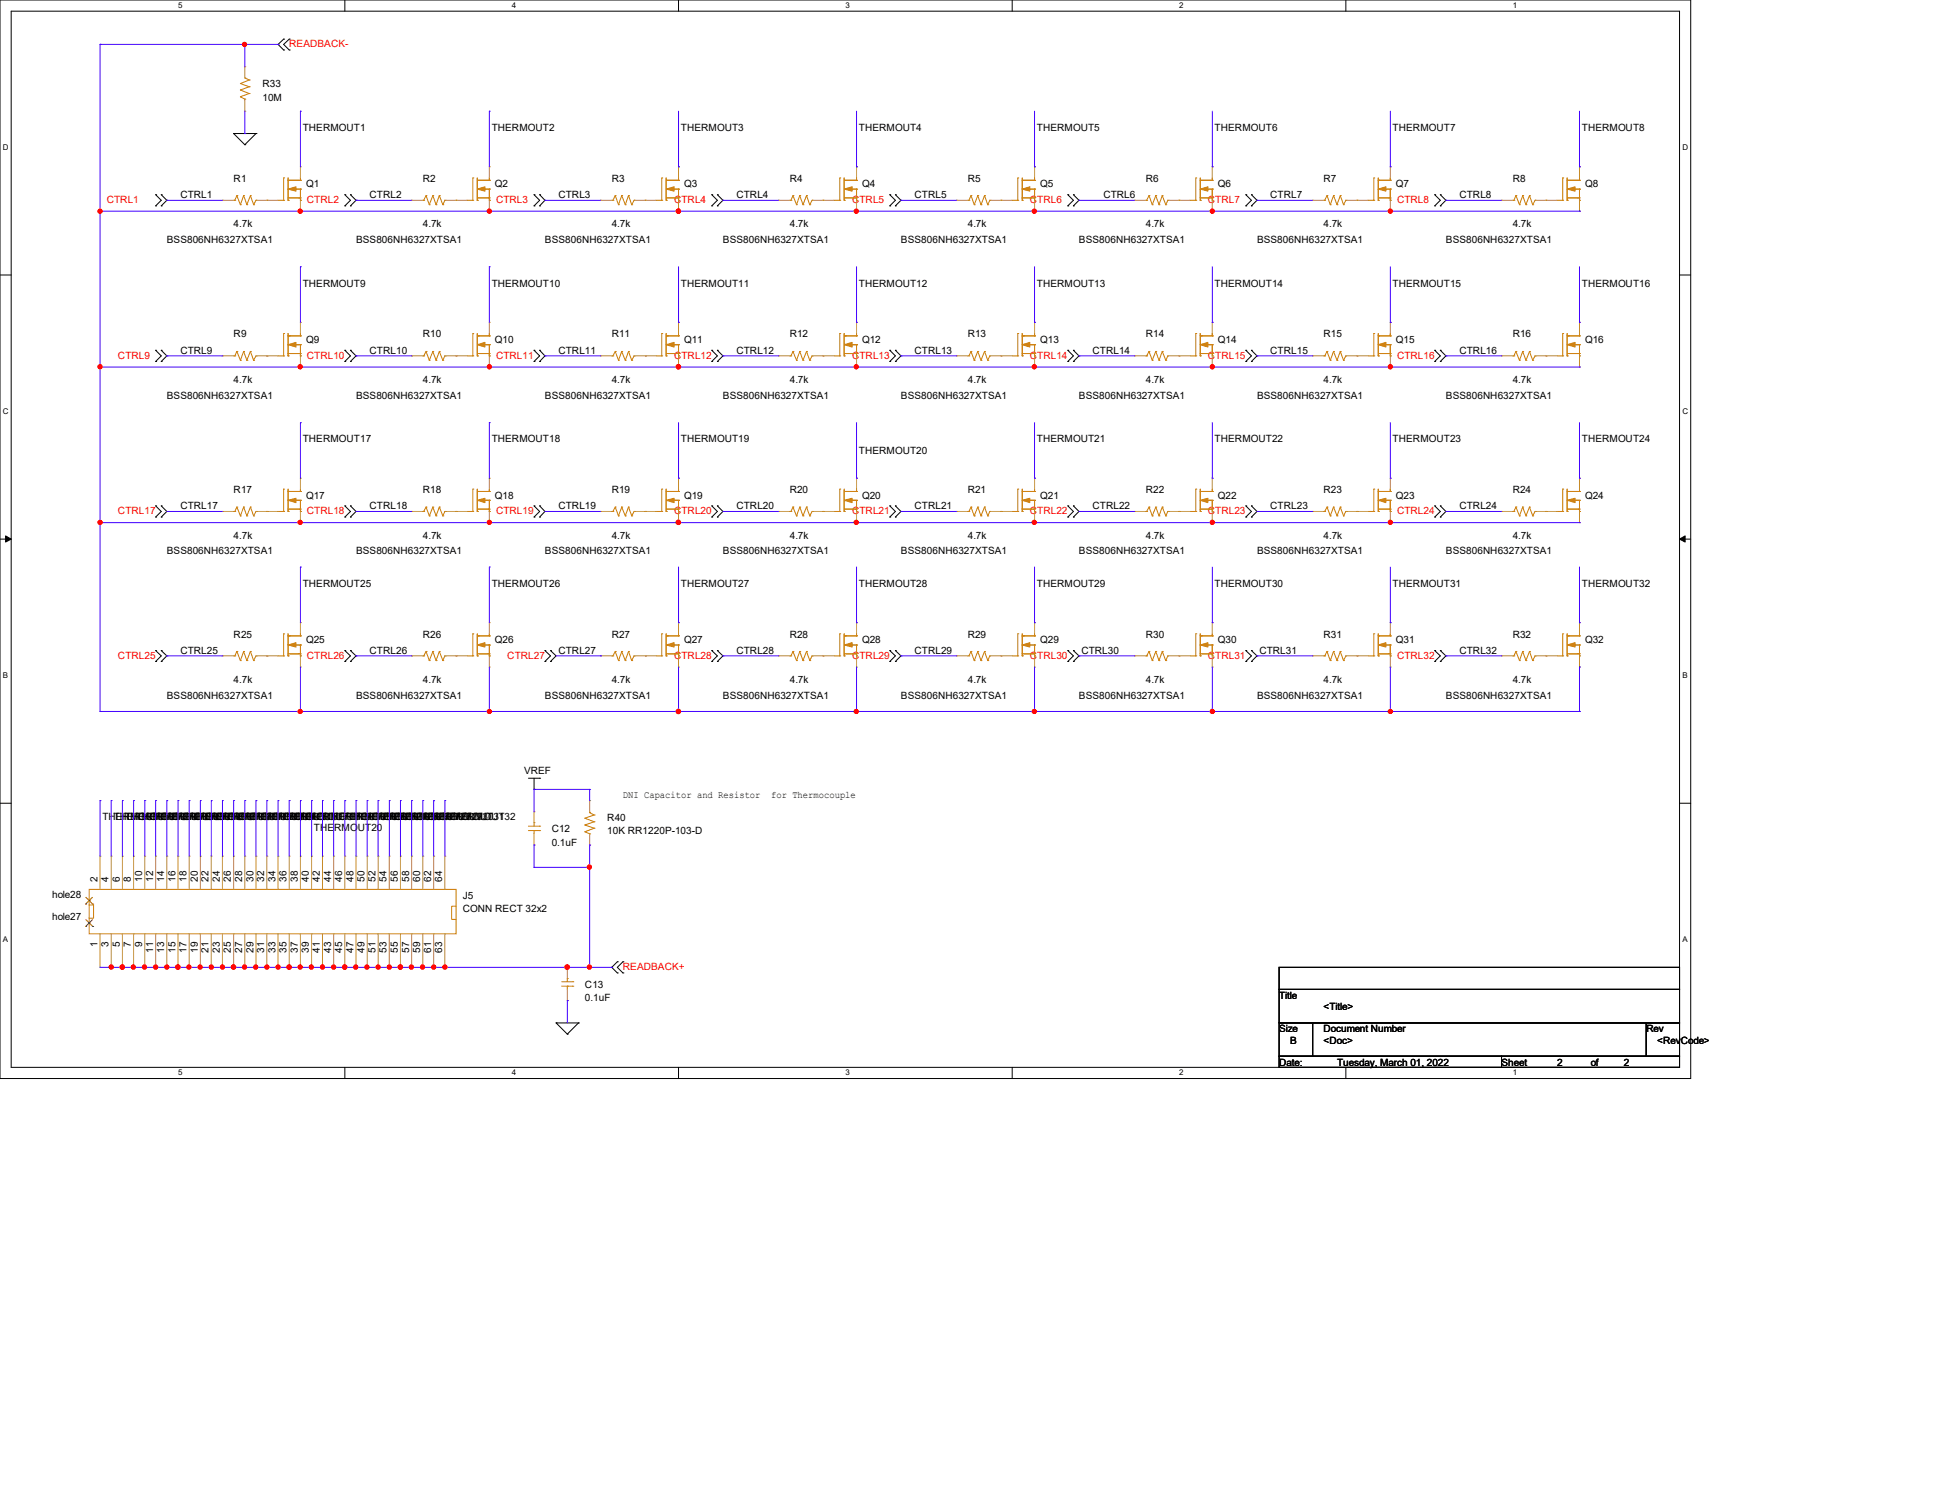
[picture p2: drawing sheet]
<svg xmlns="http://www.w3.org/2000/svg" width="279mm" height="216mm" viewBox="0 0 279 216" stroke-linecap="round" stroke-linejoin="round" font-family="sans-serif">
<defs><g id="words">
<g font-size="1.4" fill="#f00">
<text x="41.6" y="6.8">READBACK-</text>
<text x="15.4" y="29.2">CTRL1</text>
<text x="44.2" y="29.2">CTRL2</text>
<text x="71.4" y="29.2">CTRL3</text>
<text x="97" y="29.2">CTRL4</text>
<text x="122.6" y="29.2">CTRL5</text>
<text x="148.2" y="29.2">CTRL6</text>
<text x="173.8" y="29.2">CTRL7</text>
<text x="201" y="29.2">CTRL8</text>
<text x="17" y="51.6">CTRL9</text>
<text x="44.2" y="51.6">CTRL10</text>
<text x="71.4" y="51.6">CTRL11</text>
<text x="97" y="51.6">CTRL12</text>
<text x="122.6" y="51.6">CTRL13</text>
<text x="148.2" y="51.6">CTRL14</text>
<text x="173.8" y="51.6">CTRL15</text>
<text x="201" y="51.6">CTRL16</text>
<text x="17" y="74">CTRL17</text>
<text x="44.2" y="74">CTRL18</text>
<text x="71.4" y="74">CTRL19</text>
<text x="97" y="74">CTRL20</text>
<text x="122.6" y="74">CTRL21</text>
<text x="148.2" y="74">CTRL22</text>
<text x="173.8" y="74">CTRL23</text>
<text x="201" y="74">CTRL24</text>
<text x="17" y="94.8">CTRL25</text>
<text x="44.2" y="94.8">CTRL26</text>
<text x="73" y="94.8">CTRL27</text>
<text x="97" y="94.8">CTRL28</text>
<text x="122.6" y="94.8">CTRL29</text>
<text x="148.2" y="94.8">CTRL30</text>
<text x="173.8" y="94.8">CTRL31</text>
<text x="201" y="94.8">CTRL32</text>
<text x="89.6" y="139.6">READBACK+</text>
</g>
<g font-size="1.4">
<text x="37.8" y="12.6">R33</text>
<text x="37.8" y="14.5">10M</text>
<text x="43.6" y="18.9">THERMOUT1</text>
<text x="70.7" y="18.9">THERMOUT2</text>
<text x="98" y="18.9">THERMOUT3</text>
<text x="123.6" y="18.9">THERMOUT4</text>
<text x="149.2" y="18.9">THERMOUT5</text>
<text x="174.8" y="18.9">THERMOUT6</text>
<text x="200.4" y="18.9">THERMOUT7</text>
<text x="227.6" y="18.9">THERMOUT8</text>
<text x="26" y="28.5">CTRL1</text>
<text x="33.6" y="26.2">R1</text>
<text x="44" y="27">Q1</text>
<text x="53.2" y="28.5">CTRL2</text>
<text x="60.8" y="26.2">R2</text>
<text x="71.2" y="27">Q2</text>
<text x="80.3" y="28.5">CTRL3</text>
<text x="88" y="26.2">R3</text>
<text x="98.4" y="27">Q3</text>
<text x="106" y="28.5">CTRL4</text>
<text x="113.6" y="26.2">R4</text>
<text x="124" y="27">Q4</text>
<text x="131.6" y="28.5">CTRL5</text>
<text x="139.2" y="26.2">R5</text>
<text x="149.6" y="27">Q5</text>
<text x="158.8" y="28.5">CTRL6</text>
<text x="164.8" y="26.2">R6</text>
<text x="175.2" y="27">Q6</text>
<text x="182.8" y="28.5">CTRL7</text>
<text x="190.4" y="26.2">R7</text>
<text x="200.8" y="27">Q7</text>
<text x="210" y="28.5">CTRL8</text>
<text x="217.6" y="26.2">R8</text>
<text x="228.1" y="27">Q8</text>
<text x="24" y="35">BSS806NH6327XTSA1</text>
<text x="33.6" y="32.7">4.7k</text>
<text x="51.2" y="35">BSS806NH6327XTSA1</text>
<text x="60.8" y="32.7">4.7k</text>
<text x="78.4" y="35">BSS806NH6327XTSA1</text>
<text x="88" y="32.7">4.7k</text>
<text x="104" y="35">BSS806NH6327XTSA1</text>
<text x="113.6" y="32.7">4.7k</text>
<text x="129.6" y="35">BSS806NH6327XTSA1</text>
<text x="139.2" y="32.7">4.7k</text>
<text x="155.2" y="35">BSS806NH6327XTSA1</text>
<text x="164.8" y="32.7">4.7k</text>
<text x="180.8" y="35">BSS806NH6327XTSA1</text>
<text x="190.4" y="32.7">4.7k</text>
<text x="208" y="35">BSS806NH6327XTSA1</text>
<text x="217.6" y="32.7">4.7k</text>
<text x="43.6" y="41.3">THERMOUT9</text>
<text x="70.7" y="41.3">THERMOUT10</text>
<text x="98" y="41.3">THERMOUT11</text>
<text x="123.6" y="41.3">THERMOUT12</text>
<text x="149.2" y="41.3">THERMOUT13</text>
<text x="174.8" y="41.3">THERMOUT14</text>
<text x="200.4" y="41.3">THERMOUT15</text>
<text x="227.6" y="41.3">THERMOUT16</text>
<text x="26" y="50.9">CTRL9</text>
<text x="33.6" y="48.6">R9</text>
<text x="44" y="49.4">Q9</text>
<text x="53.2" y="50.9">CTRL10</text>
<text x="60.8" y="48.6">R10</text>
<text x="71.2" y="49.4">Q10</text>
<text x="80.3" y="50.9">CTRL11</text>
<text x="88" y="48.6">R11</text>
<text x="98.4" y="49.4">Q11</text>
<text x="106" y="50.9">CTRL12</text>
<text x="113.6" y="48.6">R12</text>
<text x="124" y="49.4">Q12</text>
<text x="131.6" y="50.9">CTRL13</text>
<text x="139.2" y="48.6">R13</text>
<text x="149.6" y="49.4">Q13</text>
<text x="157.2" y="50.9">CTRL14</text>
<text x="164.8" y="48.6">R14</text>
<text x="175.2" y="49.4">Q14</text>
<text x="182.8" y="50.9">CTRL15</text>
<text x="190.4" y="48.6">R15</text>
<text x="200.8" y="49.4">Q15</text>
<text x="210" y="50.9">CTRL16</text>
<text x="217.6" y="48.6">R16</text>
<text x="228.1" y="49.4">Q16</text>
<text x="24" y="57.4">BSS806NH6327XTSA1</text>
<text x="33.6" y="55.1">4.7k</text>
<text x="51.2" y="57.4">BSS806NH6327XTSA1</text>
<text x="60.8" y="55.1">4.7k</text>
<text x="78.4" y="57.4">BSS806NH6327XTSA1</text>
<text x="88" y="55.1">4.7k</text>
<text x="104" y="57.4">BSS806NH6327XTSA1</text>
<text x="113.6" y="55.1">4.7k</text>
<text x="129.6" y="57.4">BSS806NH6327XTSA1</text>
<text x="139.2" y="55.1">4.7k</text>
<text x="155.2" y="57.4">BSS806NH6327XTSA1</text>
<text x="164.8" y="55.1">4.7k</text>
<text x="180.8" y="57.4">BSS806NH6327XTSA1</text>
<text x="190.4" y="55.1">4.7k</text>
<text x="208" y="57.4">BSS806NH6327XTSA1</text>
<text x="217.6" y="55.1">4.7k</text>
<text x="43.6" y="63.7">THERMOUT17</text>
<text x="70.7" y="63.7">THERMOUT18</text>
<text x="98" y="63.7">THERMOUT19</text>
<text x="123.6" y="65.3">THERMOUT20</text>
<text x="149.2" y="63.7">THERMOUT21</text>
<text x="174.8" y="63.7">THERMOUT22</text>
<text x="200.4" y="63.7">THERMOUT23</text>
<text x="227.6" y="63.7">THERMOUT24</text>
<text x="33.6" y="71">R17</text>
<text x="44" y="71.8">Q17</text>
<text x="60.8" y="71">R18</text>
<text x="71.2" y="71.8">Q18</text>
<text x="88" y="71">R19</text>
<text x="98.4" y="71.8">Q19</text>
<text x="113.6" y="71">R20</text>
<text x="124" y="71.8">Q20</text>
<text x="139.2" y="71">R21</text>
<text x="149.6" y="71.8">Q21</text>
<text x="164.8" y="71">R22</text>
<text x="175.2" y="71.8">Q22</text>
<text x="190.4" y="71">R23</text>
<text x="200.8" y="71.8">Q23</text>
<text x="217.6" y="71">R24</text>
<text x="228.1" y="71.8">Q24</text>
<text x="26" y="73.3">CTRL17</text>
<text x="33.6" y="77.5">4.7k</text>
<text x="53.2" y="73.3">CTRL18</text>
<text x="60.8" y="77.5">4.7k</text>
<text x="80.3" y="73.3">CTRL19</text>
<text x="88" y="77.5">4.7k</text>
<text x="106" y="73.3">CTRL20</text>
<text x="113.6" y="77.5">4.7k</text>
<text x="131.6" y="73.3">CTRL21</text>
<text x="139.2" y="77.5">4.7k</text>
<text x="157.2" y="73.3">CTRL22</text>
<text x="164.8" y="77.5">4.7k</text>
<text x="182.8" y="73.3">CTRL23</text>
<text x="190.4" y="77.5">4.7k</text>
<text x="210" y="73.3">CTRL24</text>
<text x="217.6" y="77.5">4.7k</text>
<text x="24" y="79.8">BSS806NH6327XTSA1</text>
<text x="51.2" y="79.8">BSS806NH6327XTSA1</text>
<text x="78.4" y="79.8">BSS806NH6327XTSA1</text>
<text x="104" y="79.8">BSS806NH6327XTSA1</text>
<text x="129.6" y="79.8">BSS806NH6327XTSA1</text>
<text x="155.2" y="79.8">BSS806NH6327XTSA1</text>
<text x="180.8" y="79.8">BSS806NH6327XTSA1</text>
<text x="208" y="79.8">BSS806NH6327XTSA1</text>
<text x="43.6" y="84.5">THERMOUT25</text>
<text x="70.7" y="84.5">THERMOUT26</text>
<text x="98" y="84.5">THERMOUT27</text>
<text x="123.6" y="84.5">THERMOUT28</text>
<text x="149.2" y="84.5">THERMOUT29</text>
<text x="174.8" y="84.5">THERMOUT30</text>
<text x="200.4" y="84.5">THERMOUT31</text>
<text x="227.6" y="84.5">THERMOUT32</text>
<text x="26" y="94.1">CTRL25</text>
<text x="33.6" y="91.8">R25</text>
<text x="44" y="92.6">Q25</text>
<text x="53.2" y="94.1">CTRL26</text>
<text x="60.8" y="91.8">R26</text>
<text x="71.2" y="92.6">Q26</text>
<text x="80.3" y="94.1">CTRL27</text>
<text x="88" y="91.8">R27</text>
<text x="98.4" y="92.6">Q27</text>
<text x="106" y="94.1">CTRL28</text>
<text x="113.6" y="91.8">R28</text>
<text x="124" y="92.6">Q28</text>
<text x="131.6" y="94.1">CTRL29</text>
<text x="139.2" y="91.8">R29</text>
<text x="149.6" y="92.6">Q29</text>
<text x="155.6" y="94.1">CTRL30</text>
<text x="164.8" y="91.8">R30</text>
<text x="175.2" y="92.6">Q30</text>
<text x="181.2" y="94.1">CTRL31</text>
<text x="190.4" y="91.8">R31</text>
<text x="200.8" y="92.6">Q31</text>
<text x="210" y="94.1">CTRL32</text>
<text x="217.6" y="91.8">R32</text>
<text x="228.1" y="92.6">Q32</text>
<text x="24" y="100.6">BSS806NH6327XTSA1</text>
<text x="33.6" y="98.3">4.7k</text>
<text x="51.2" y="100.6">BSS806NH6327XTSA1</text>
<text x="60.8" y="98.3">4.7k</text>
<text x="78.4" y="100.6">BSS806NH6327XTSA1</text>
<text x="88" y="98.3">4.7k</text>
<text x="104" y="100.6">BSS806NH6327XTSA1</text>
<text x="113.6" y="98.3">4.7k</text>
<text x="129.6" y="100.6">BSS806NH6327XTSA1</text>
<text x="139.2" y="98.3">4.7k</text>
<text x="155.2" y="100.6">BSS806NH6327XTSA1</text>
<text x="164.8" y="98.3">4.7k</text>
<text x="180.8" y="100.6">BSS806NH6327XTSA1</text>
<text x="190.4" y="98.3">4.7k</text>
<text x="208" y="100.6">BSS806NH6327XTSA1</text>
<text x="217.6" y="98.3">4.7k</text>
<text x="75.4" y="111.5">VREF</text>
<text x="14.7" y="118.1">THERMOUT1</text>
<text x="16.3" y="118.1">THERMOUT2</text>
<text x="17.9" y="118.1">THERMOUT3</text>
<text x="19.6" y="118.1">THERMOUT4</text>
<text x="21.2" y="118.1">THERMOUT5</text>
<text x="22.7" y="118.1">THERMOUT6</text>
<text x="24.3" y="118.1">THERMOUT7</text>
<text x="26" y="118.1">THERMOUT8</text>
<text x="27.6" y="118.1">THERMOUT9</text>
<text x="29.2" y="118.1">THERMOUT10THERMOUT16THERMOUT22THERMOUT28</text>
<text x="30.7" y="118.1">THERMOUT11THERMOUT17THERMOUT23THERMOUT29</text>
<text x="32.3" y="118.1">THERMOUT12THERMOUT18THERMOUT24THERMOUT30</text>
<text x="34" y="118.1">THERMOUT13THERMOUT19THERMOUT25THERMOUT31</text>
<text x="35.6" y="118.1">THERMOUT14</text>
<text x="37.2" y="118.1">THERMOUT15THERMOUT21THERMOUT27</text>
<text x="45.2" y="119.7">THERMOUT20</text>
<text x="54.7" y="118.1">THERMOUT26THERMOUT32</text>
<text x="79.4" y="119.8">C12</text>
<text x="87.4" y="118.2">R40</text>
<text x="89.6" y="114.8">DNI Capacitor and Resistor</text>
<text x="111" y="114.8">for Thermocouple</text>
<text x="79.4" y="121.7">0.1uF</text>
<text x="87.4" y="120.1">10K RR1220P-103-D</text>
<text x="7.5" y="129.2">hole28</text>
<text x="14" y="126.9" transform="rotate(-90 14 126.9)">2</text>
<text x="15.6" y="126.9" transform="rotate(-90 15.6 126.9)">4</text>
<text x="17.2" y="126.9" transform="rotate(-90 17.2 126.9)">6</text>
<text x="18.8" y="126.9" transform="rotate(-90 18.8 126.9)">8</text>
<text x="20.4" y="126.9" transform="rotate(-90 20.4 126.9)">10</text>
<text x="22" y="126.9" transform="rotate(-90 22 126.9)">12</text>
<text x="23.6" y="126.9" transform="rotate(-90 23.6 126.9)">14</text>
<text x="25.2" y="126.9" transform="rotate(-90 25.2 126.9)">16</text>
<text x="26.8" y="126.9" transform="rotate(-90 26.8 126.9)">18</text>
<text x="28.4" y="126.9" transform="rotate(-90 28.4 126.9)">20</text>
<text x="30" y="126.9" transform="rotate(-90 30 126.9)">22</text>
<text x="31.6" y="126.9" transform="rotate(-90 31.6 126.9)">24</text>
<text x="33.2" y="126.9" transform="rotate(-90 33.2 126.9)">26</text>
<text x="34.8" y="126.9" transform="rotate(-90 34.8 126.9)">28</text>
<text x="36.5" y="126.9" transform="rotate(-90 36.5 126.9)">30</text>
<text x="38" y="126.9" transform="rotate(-90 38 126.9)">32</text>
<text x="39.6" y="126.9" transform="rotate(-90 39.6 126.9)">34</text>
<text x="41.2" y="126.9" transform="rotate(-90 41.2 126.9)">36</text>
<text x="42.8" y="126.9" transform="rotate(-90 42.8 126.9)">38</text>
<text x="44.5" y="126.9" transform="rotate(-90 44.5 126.9)">40</text>
<text x="46" y="126.9" transform="rotate(-90 46 126.9)">42</text>
<text x="47.6" y="126.9" transform="rotate(-90 47.6 126.9)">44</text>
<text x="49.2" y="126.9" transform="rotate(-90 49.2 126.9)">46</text>
<text x="50.8" y="126.9" transform="rotate(-90 50.8 126.9)">48</text>
<text x="52.5" y="126.9" transform="rotate(-90 52.5 126.9)">50</text>
<text x="54" y="126.9" transform="rotate(-90 54 126.9)">52</text>
<text x="55.6" y="126.9" transform="rotate(-90 55.6 126.9)">54</text>
<text x="57.2" y="126.9" transform="rotate(-90 57.2 126.9)">56</text>
<text x="58.8" y="126.9" transform="rotate(-90 58.8 126.9)">58</text>
<text x="60.5" y="126.9" transform="rotate(-90 60.5 126.9)">60</text>
<text x="62" y="126.9" transform="rotate(-90 62 126.9)">62</text>
<text x="63.6" y="126.9" transform="rotate(-90 63.6 126.9)">64</text>
<text x="66.6" y="129.4">J5</text>
<text x="66.6" y="131.3">CONN RECT 32x2</text>
<text x="7.5" y="132.5">hole27</text>
<text x="14" y="136.3" transform="rotate(-90 14 136.3)">1</text>
<text x="15.6" y="136.3" transform="rotate(-90 15.6 136.3)">3</text>
<text x="17.2" y="136.3" transform="rotate(-90 17.2 136.3)">5</text>
<text x="18.8" y="136.3" transform="rotate(-90 18.8 136.3)">7</text>
<text x="20.4" y="136.3" transform="rotate(-90 20.4 136.3)">9</text>
<text x="22" y="137.1" transform="rotate(-90 22 137.1)">11</text>
<text x="23.6" y="137.1" transform="rotate(-90 23.6 137.1)">13</text>
<text x="25.2" y="137.1" transform="rotate(-90 25.2 137.1)">15</text>
<text x="26.8" y="137.1" transform="rotate(-90 26.8 137.1)">17</text>
<text x="28.4" y="137.1" transform="rotate(-90 28.4 137.1)">19</text>
<text x="30" y="137.1" transform="rotate(-90 30 137.1)">21</text>
<text x="31.6" y="137.1" transform="rotate(-90 31.6 137.1)">23</text>
<text x="33.2" y="137.1" transform="rotate(-90 33.2 137.1)">25</text>
<text x="34.8" y="137.1" transform="rotate(-90 34.8 137.1)">27</text>
<text x="36.5" y="137.1" transform="rotate(-90 36.5 137.1)">29</text>
<text x="38" y="137.1" transform="rotate(-90 38 137.1)">31</text>
<text x="39.6" y="137.1" transform="rotate(-90 39.6 137.1)">33</text>
<text x="41.2" y="137.1" transform="rotate(-90 41.2 137.1)">35</text>
<text x="42.8" y="137.1" transform="rotate(-90 42.8 137.1)">37</text>
<text x="44.5" y="137.1" transform="rotate(-90 44.5 137.1)">39</text>
<text x="46" y="137.1" transform="rotate(-90 46 137.1)">41</text>
<text x="47.6" y="137.1" transform="rotate(-90 47.6 137.1)">43</text>
<text x="49.2" y="137.1" transform="rotate(-90 49.2 137.1)">45</text>
<text x="50.8" y="137.1" transform="rotate(-90 50.8 137.1)">47</text>
<text x="52.5" y="137.1" transform="rotate(-90 52.5 137.1)">49</text>
<text x="54" y="137.1" transform="rotate(-90 54 137.1)">51</text>
<text x="55.6" y="137.1" transform="rotate(-90 55.6 137.1)">53</text>
<text x="57.2" y="137.1" transform="rotate(-90 57.2 137.1)">55</text>
<text x="58.8" y="137.1" transform="rotate(-90 58.8 137.1)">57</text>
<text x="60.5" y="137.1" transform="rotate(-90 60.5 137.1)">59</text>
<text x="62" y="137.1" transform="rotate(-90 62 137.1)">61</text>
<text x="63.6" y="137.1" transform="rotate(-90 63.6 137.1)">63</text>
<text x="84.2" y="142.2">C13</text>
<text x="184" y="143.8">Title</text>
<text x="84.2" y="144.1">0.1uF</text>
<text x="184" y="148.6">Size</text>
<text x="190.4" y="148.6">Document Number</text>
<text x="190.4" y="145.4">&lt;Title&gt;</text>
<text x="236.9" y="148.6">Rev</text>
<text x="184" y="153.4">Date:</text>
<text x="185.6" y="150.2">B</text>
<text x="190.4" y="150.2">&lt;Doc&gt;</text>
<text x="192.4" y="153.4">Tuesday, March 01, 2022</text>
<text x="216" y="153.4">Sheet</text>
<text x="224" y="153.4">2</text>
<text x="228.9" y="153.4">of</text>
<text x="233.6" y="153.4">2</text>
<text x="238.4" y="150.2">&lt;RevCode&gt;</text>
</g>
<g font-size="1.1">
<text x="25.6" y="1.1">5</text>
<text x="73.6" y="1.1">4</text>
<text x="121.6" y="1.1">3</text>
<text x="169.6" y="1.1">2</text>
<text x="217.6" y="1.1">1</text>
<text x=".4" y="21.5">D</text>
<text x="242.1" y="21.5">D</text>
<text x=".4" y="59.5">C</text>
<text x="242.1" y="59.5">C</text>
<text x=".4" y="97.5">B</text>
<text x="242.1" y="97.5">B</text>
<text x=".4" y="135.6">A</text>
<text x="242.1" y="135.6">A</text>
<text x="25.6" y="154.8">5</text>
<text x="73.6" y="154.8">4</text>
<text x="121.6" y="154.8">3</text>
<text x="169.6" y="154.8">2</text>
<text x="217.6" y="154.8">1</text>
</g>
</g></defs>
<path d="M0 0h243.2v155.2h-243.2zM1.6 1.6h240v152h-240z" fill="none" stroke="#000" stroke-width=".14"/>
<g fill="#fff">
<path d="M25.6 .2h.6v1.2h-.6z"/>
<path d="M25.6 153.8h.6v1.2h-.6z"/>
</g>
<path d="M49.6 0v1.6M49.6 153.6v1.6" fill="none" stroke="#000" stroke-width=".14"/>
<g fill="#fff">
<path d="M73.6 .2h.6v1.2h-.6z"/>
<path d="M73.6 153.8h.6v1.2h-.6z"/>
</g>
<path d="M97.6 0v1.6M97.6 153.6v1.6" fill="none" stroke="#000" stroke-width=".14"/>
<g fill="#fff">
<path d="M121.6 .2h.6v1.2h-.6z"/>
<path d="M121.6 153.8h.6v1.2h-.6z"/>
</g>
<path d="M145.6 0v1.6M145.6 153.6v1.6" fill="none" stroke="#000" stroke-width=".14"/>
<g fill="#fff">
<path d="M169.6 .2h.6v1.2h-.6z"/>
<path d="M169.6 153.8h.6v1.2h-.6z"/>
</g>
<path d="M193.6 0v1.6M193.6 153.6v1.6" fill="none" stroke="#000" stroke-width=".14"/>
<g fill="#fff">
<path d="M217.6 .2h.6v1.2h-.6z"/>
<path d="M217.6 153.8h.6v1.2h-.6z"/>
<path d="M.4 20.6h.8v1.2h-.8z"/>
<path d="M242.1 20.6h.7v1.2h-.7z"/>
<path d="M.4 58.5h.8v1.2h-.8z"/>
<path d="M242.1 58.5h.7v1.2h-.7z"/>
</g>
<path d="M0 39.6h1.6M241.6 39.6h1.6" fill="none" stroke="#000" stroke-width=".14"/>
<g fill="#fff">
<path d="M.4 96.6h.7v1.1h-.7z"/>
<path d="M242.1 96.6h.7v1.1h-.7z"/>
</g>
<path d="M0 77.6h1.6M241.6 77.6h1.6" fill="none" stroke="#000" stroke-width=".14"/>
<path d="M.8 77.1l.8 .5-.8 .4zM241.6 77.6l.8-.5v.9z" fill="#000" stroke="#000" stroke-width=".14"/>
<g fill="#fff">
<path d="M.4 134.6h.7v1.2h-.7z"/>
<path d="M242.1 134.6h.7v1.2h-.7z"/>
</g>
<g fill="none" stroke="#000" stroke-width=".14">
<path d="M33.6 19.2h.1M33.6 19.2h3.2M33.6 19.2l1.6 1.6M36.8 19.2h.1M36.8 19.2l-1.6 1.6M40.8 5.6h.1M40.8 7.2h.1M40.8 5.6l-.8 .8 .8 .8M41.6 7.2h.1M41.6 5.6h.1M41.6 5.6l-.8 .8 .8 .8M22.4 28h.1"/>
<path d="M22.4 29.6h.1M22.4 28l.8 .8-.8 .8M23.2 29.6h.1M23.2 28h.1M23.2 28l.8 .8-.8 .8M35.2 20.8h.1M49.6 28h.1M49.6 29.6h.1M49.6 28l.8 .8-.8 .8M50.4 29.6h.1M50.4 28h.1M50.4 28l.8 .8-.8 .8"/>
<path d="M76.8 28h.1M76.8 29.6h.1M76.8 28l.8 .8-.8 .8M77.6 29.6h.1M77.6 28h.1M77.6 28l.8 .8-.8 .8M102.4 28h.1M102.4 29.6h.1M102.4 28l.8 .8-.8 .8M103.2 29.6h.1M103.2 28h.1M103.2 28l.8 .8-.8 .8"/>
<path d="M128 28h.1M128 29.6h.1M128 28l.8 .8-.8 .8M128.8 29.6h.1M128.8 28h.1M128.8 28l.8 .8-.8 .8M153.6 28h.1M153.6 29.6h.1M153.6 28l.8 .8-.8 .8M154.4 29.6h.1M154.4 28h.1M154.4 28l.8 .8-.8 .8"/>
<path d="M179.2 28h.1M179.2 29.6h.1M179.2 28l.8 .8-.8 .8M180 29.6h.1M180 28h.1M180 28l.8 .8-.8 .8M206.4 28h.1M206.4 29.6h.1M206.4 28l.8 .8-.8 .8M207.2 29.6h.1M207.2 28h.1M207.2 28l.8 .8-.8 .8"/>
<path d="M22.4 50.4h.1M22.4 52h.1M22.4 50.4l.8 .8-.8 .8M23.2 52h.1M23.2 50.4h.1M23.2 50.4l.8 .8-.8 .8M49.6 50.4h.1M49.6 52h.1M49.6 50.4l.8 .8-.8 .8M50.4 52h.1M50.4 50.4h.1M50.4 50.4l.8 .8-.8 .8"/>
<path d="M76.8 50.4h.1M76.8 52h.1M76.8 50.4l.8 .8-.8 .8M77.6 52h.1M77.6 50.4h.1M77.6 50.4l.8 .8-.8 .8M102.4 50.4h.1M102.4 52h.1M102.4 50.4l.8 .8-.8 .8M103.2 52h.1M103.2 50.4h.1M103.2 50.4l.8 .8-.8 .8"/>
<path d="M128 50.4h.1M128 52h.1M128 50.4l.8 .8-.8 .8M128.8 52h.1M128.8 50.4h.1M128.8 50.4l.8 .8-.8 .8M153.6 50.4h.1M153.6 52h.1M153.6 50.4l.8 .8-.8 .8M154.4 52h.1M154.4 50.4h.1M154.4 50.4l.8 .8-.8 .8"/>
<path d="M179.2 50.4h.1M179.2 52h.1M179.2 50.4l.8 .8-.8 .8M180 52h.1M180 50.4h.1M180 50.4l.8 .8-.8 .8M206.4 50.4h.1M206.4 52h.1M206.4 50.4l.8 .8-.8 .8M207.2 52h.1M207.2 50.4h.1M207.2 50.4l.8 .8-.8 .8"/>
<path d="M22.4 72.8h.1M22.4 74.4h.1M22.4 72.8l.8 .8-.8 .8M23.2 74.4h.1M23.2 72.8h.1M23.2 72.8l.8 .8-.8 .8M49.6 72.8h.1M49.6 74.4h.1M49.6 72.8l.8 .8-.8 .8M50.4 74.4h.1M50.4 72.8h.1M50.4 72.8l.8 .8-.8 .8"/>
<path d="M76.8 72.8h.1M76.8 74.4h.1M76.8 72.8l.8 .8-.8 .8M77.6 74.4h.1M77.6 72.8h.1M77.6 72.8l.8 .8-.8 .8M102.4 72.8h.1M102.4 74.4h.1M102.4 72.8l.8 .8-.8 .8M103.2 74.4h.1M103.2 72.8h.1M103.2 72.8l.8 .8-.8 .8"/>
<path d="M128 72.8h.1M128 74.4h.1M128 72.8l.8 .8-.8 .8M128.8 74.4h.1M128.8 72.8h.1M128.8 72.8l.8 .8-.8 .8M153.6 72.8h.1M153.6 74.4h.1M153.6 72.8l.8 .8-.8 .8M154.4 74.4h.1M154.4 72.8h.1M154.4 72.8l.8 .8-.8 .8"/>
<path d="M179.2 72.8h.1M179.2 74.4h.1M179.2 72.8l.8 .8-.8 .8M180 74.4h.1M180 72.8h.1M180 72.8l.8 .8-.8 .8M206.4 72.8h.1M206.4 74.4h.1M206.4 72.8l.8 .8-.8 .8M207.2 74.4h.1M207.2 72.8h.1M207.2 72.8l.8 .8-.8 .8"/>
<path d="M22.4 93.6h.1M22.4 95.2h.1M22.4 93.6l.8 .8-.8 .8M23.2 95.2h.1M23.2 93.6h.1M23.2 93.6l.8 .8-.8 .8M49.6 93.6h.1M49.6 95.2h.1M49.6 93.6l.8 .8-.8 .8M50.4 95.2h.1M50.4 93.6h.1M50.4 93.6l.8 .8-.8 .8"/>
<path d="M78.4 93.6h.1M78.4 95.2h.1M78.4 93.6l.8 .8-.8 .8M79.2 95.2h.1M79.2 93.6h.1M79.2 93.6l.8 .8-.8 .8M102.4 93.6h.1M102.4 95.2h.1M102.4 93.6l.8 .8-.8 .8M103.2 95.2h.1M103.2 93.6h.1M103.2 93.6l.8 .8-.8 .8"/>
<path d="M128 93.6h.1M128 95.2h.1M128 93.6l.8 .8-.8 .8M128.8 95.2h.1M128.8 93.6h.1M128.8 93.6l.8 .8-.8 .8M153.6 93.6h.1M153.6 95.2h.1M153.6 93.6l.8 .8-.8 .8M154.4 95.2h.1M154.4 93.6h.1M154.4 93.6l.8 .8-.8 .8"/>
<path d="M179.2 93.6h.1M179.2 95.2h.1M179.2 93.6l.8 .8-.8 .8M180 95.2h.1M180 93.6h.1M180 93.6l.8 .8-.8 .8M206.4 93.6h.1M206.4 95.2h.1M206.4 93.6l.8 .8-.8 .8M207.2 95.2h.1M207.2 93.6h.1M207.2 93.6l.8 .8-.8 .8"/>
<path d="M0 115.6h1.6M76 112h1.6M76.8 113.6h.1M76.8 112v1.6M77.6 112h.1M241.6 115.6h1.6M88.8 138.4h.1M88.8 138.4l-.8 .8 .8 .8M89.6 138.4h.1M89.6 138.4l-.8 .8 .8 .8M184 139.2h57.6v3.2h-57.6zM80 147.2h.1"/>
<path d="M80 147.2h3.2M80 147.2l1.6 1.6M81.6 148.8h.1M83.2 147.2h.1M83.2 147.2l-1.6 1.6M88.8 140h.1M89.6 140h.1M184 142.4h57.6v4.8h-57.6zM184 147.2h4.8v4.8h-4.8zM184 152h32v1.6h-32zM188.8 147.2h48.1v4.8h-48.1zM216 152h25.6v1.6h-25.6z"/>
<path d="M236.9 147.2h4.7v4.8h-4.7z"/>
</g>
<g fill="none" stroke="#cc8006" stroke-width=".14">
<path d="M34.6 13.9h.1M34.6 13h.1M34.6 12h.1M34.6 13.9l.6 .4M34.6 13l1.3 .5M34.6 12l1.3 .5M35.2 11.2h.1M35.2 14.3h.1M35.2 11.2l.7 .3M35.2 14.3v.1M35.9 13.5h.1M35.9 12.5h.1"/>
<path d="M35.9 11.5h.1M35.9 13.5l-1.3 .4M35.9 12.5l-1.3 .5M35.9 11.5l-1.3 .5M33.6 28.8h.2M33.8 28.8h.1M34.1 28.2h.1M34.1 28.2l-.3 .6M34.1 28.2l.5 1.3M34.6 29.5h.1M35.1 28.2h.1M35.1 28.2l-.5 1.3"/>
<path d="M35.1 28.2l.4 1.3M35.5 29.5h.1M36 28.2h.1M36 28.2l-.5 1.3M36 28.2l.5 1.3M36.5 29.5h.1M36.8 28.8h.1M36.8 28.8l-.3 .7M40 28.8h.8M40.8 28.8h.1M40.8 25.6h.1M40.8 25.6v3.2"/>
<path d="M41.4 28.8h.1M41.4 26h.1M41.4 26h1.8M41.4 27.2h1.8M41.4 28.5h1.8M41.4 25.6v3.2M41.6 26h.1M43.1 28.5h.1M43.2 26h.1M43.2 27.2h.1M43.2 28.8h.1M43.2 28.5h.1"/>
<path d="M43.2 25.6v.4M43.2 27.2v1.6M60.8 28.8h.2M61 28.8h.1M61.3 28.2h.1M61.3 28.2l-.3 .6M61.3 28.2l.5 1.3M61.8 29.5h.1M62.3 28.2h.1M62.3 28.2l-.5 1.3M62.3 28.2l.4 1.3M62.7 29.5h.1"/>
<path d="M63.2 28.2h.1M63.2 28.2l-.5 1.3M63.2 28.2l.5 1.3M63.7 29.5h.1M64 28.8h.1M64 28.8l-.3 .7M67.2 28.8h.8M68 28.8h.1M68 25.6h.1M68 25.6v3.2M68.7 28.8h.1M68.7 26h.1"/>
<path d="M68.7 26h1.7M68.7 27.2h1.7M68.7 28.5h1.7M68.7 25.6v3.2M68.8 26h.1M70.3 28.5h.1M70.4 26h.1M70.4 27.2h.1M70.4 28.8h.1M70.4 28.5h.1M70.4 25.6v.4M70.4 27.2v1.6"/>
<path d="M88 28.8h.2M88.2 28.8h.1M88.5 28.2h.1M88.5 28.2l-.3 .6M88.5 28.2l.5 1.3M89 29.5h.1M89.5 28.2h.1M89.5 28.2l-.5 1.3M89.5 28.2l.5 1.3M90 29.5h.1M90.4 28.2h.1M90.4 28.2l-.4 1.3"/>
<path d="M90.4 28.2l.5 1.3M90.9 29.5h.1M91.2 28.8h.1M91.2 28.8l-.3 .7M94.4 28.8h.8M95.2 28.8h.1M95.2 25.6h.1M95.2 25.6v3.2M95.8 28.8h.1M95.8 26h.1M95.8 25.6v3.2M95.8 26h1.8"/>
<path d="M95.8 27.2h1.8M95.8 28.5h1.8M96 26h.1M97.5 28.5h.1M97.6 26h.1M97.6 27.2h.1M97.6 28.8h.1M97.6 28.5h.1M97.6 25.6v.4M97.6 27.2v1.6M113.6 28.8h.2M113.8 28.8h.1"/>
<path d="M114.1 28.2h.1M114.1 28.2l-.3 .6M114.1 28.2l.5 1.3M114.6 29.5h.1M115.1 28.2h.1M115.1 28.2l-.5 1.3M115.1 28.2l.4 1.3M115.5 29.5h.1M116 28.2h.1M116 28.2l-.5 1.3M116 28.2l.5 1.3M116.5 29.5h.1"/>
<path d="M116.8 28.8h.1M116.8 28.8l-.3 .7M120 28.8h.8M120.8 28.8h.1M120.8 25.6h.1M120.8 25.6v3.2M121.5 28.8h.1M121.5 26h.1M121.5 25.6v3.2M121.5 26h1.7M121.5 27.2h1.7M121.5 28.5h1.7"/>
<path d="M121.6 26h.1M123.1 28.5h.1M123.2 26h.1M123.2 27.2h.1M123.2 28.8h.1M123.2 28.5h.1M123.2 25.6v.4M123.2 27.2v1.6M139.2 28.8h.2M139.4 28.8h.1M139.7 28.2h.1M139.7 28.2l-.3 .6"/>
<path d="M139.7 28.2l.5 1.3M140.2 29.5h.1M140.7 28.2h.1M140.7 28.2l-.5 1.3M140.7 28.2l.4 1.3M141.1 29.5h.1M141.6 28.2h.1M141.6 28.2l-.5 1.3M141.6 28.2l.5 1.3M142.1 29.5h.1M142.4 28.8h.1M142.4 28.8l-.3 .7"/>
<path d="M145.6 28.8h.8M146.4 28.8h.1M146.4 25.6h.1M146.4 25.6v3.2M147.1 28.8h.1M147.1 26h.1M147.1 25.6v3.2M147.1 26h1.7M147.1 27.2h1.7M147.1 28.5h1.7M147.2 26h.1M148.7 28.5h.1"/>
<path d="M148.8 26h.1M148.8 27.2h.1M148.8 28.8h.1M148.8 28.5h.1M148.8 25.6v.4M148.8 27.2v1.6M164.8 28.8h.2M165 28.8h.1M165.3 28.2h.1M165.3 28.2l-.3 .6M165.3 28.2l.5 1.3M165.8 29.5h.1"/>
<path d="M166.3 28.2h.1M166.3 28.2l-.5 1.3M166.3 28.2l.5 1.3M166.8 29.5h.1M167.2 28.2h.1M167.2 28.2l-.4 1.3M167.2 28.2l.5 1.3M167.7 29.5h.1M168 28.8h.1M168 28.8l-.3 .7M171.2 28.8h.8M172 28.8h.1"/>
<path d="M172 25.6h.1M172 25.6v3.2M172.7 28.8h.1M172.7 26h.1M172.7 26h1.7M172.7 27.2h1.7M172.7 28.5h1.7M172.7 25.6v3.2M172.8 26h.1M174.3 28.5h.1M174.4 26h.1M174.4 27.2h.1"/>
<path d="M174.4 28.8h.1M174.4 28.5h.1M174.4 25.6v.4M174.4 27.2v1.6M190.4 28.8h.2M190.6 28.8h.1M190.9 28.2h.1M190.9 28.2l-.3 .6M190.9 28.2l.5 1.3M191.4 29.5h.1M191.9 28.2h.1M191.9 28.2l-.5 1.3"/>
<path d="M191.9 28.2l.5 1.3M192.4 29.5h.1M192.8 28.2h.1M192.8 28.2l-.4 1.3M192.8 28.2l.5 1.3M193.3 29.5h.1M193.6 28.8h.1M193.6 28.8l-.3 .7M196.8 28.8h.9M197.7 28.8h.1M197.7 25.6h.1M197.7 25.6v3.2"/>
<path d="M198.3 28.8h.1M198.3 26h.1M198.3 26h1.7M198.3 27.2h1.7M198.3 28.5h1.7M198.3 25.6v3.2M198.4 26h.1M199.9 28.5h.1M200 26h.1M200 27.2h.1M200 28.8h.1M200 28.5h.1"/>
<path d="M200 25.6v.4M200 27.2v1.6M217.6 28.8h.2M217.8 28.8h.1M218.1 28.2h.1M218.1 28.2l-.3 .6M218.1 28.2l.5 1.3M218.6 29.5h.1M219.1 28.2h.1M219.1 28.2l-.5 1.3M219.1 28.2l.4 1.3M219.5 29.5h.1"/>
<path d="M220 28.2h.1M220 28.2l-.5 1.3M220 28.2l.5 1.3M220.5 29.5h.1M220.9 28.8h.1M220.9 28.8l-.4 .7M224 28.8h.8M224.8 28.8h.1M224.8 25.6h.1M224.8 25.6v3.2M225.5 28.8h.1M225.5 26h.1"/>
<path d="M225.5 26h1.7M225.5 27.2h1.7M225.5 28.5h1.7M225.5 25.6v3.2M225.6 26h.1M227.1 28.5h.1M227.2 26h.1M227.2 27.2h.1M227.2 28.8h.1M227.2 28.5h.1M227.2 25.6v.4M227.2 27.2v1.6"/>
<path d="M33.6 51.2h.2M33.8 51.2h.1M34.1 50.6h.1M34.1 50.6l-.3 .6M34.1 50.6l.5 1.3M34.6 51.9h.1M35.1 50.6h.1M35.1 50.6l-.5 1.3M35.1 50.6l.4 1.3M35.5 51.9h.1M36 50.6h.1M36 50.6l-.5 1.3"/>
<path d="M36 50.6l.5 1.3M36.5 51.9h.1M36.8 51.2h.1M36.8 51.2l-.3 .7M40 51.2h.8M40.8 51.2h.1M40.8 48h.1M40.8 48v3.2M41.4 51.2h.1M41.4 48.3h.1M41.4 48.3h1.8M41.4 49.6h1.8"/>
<path d="M41.4 50.9h1.8M41.4 48v3.2M41.6 48.3h.1M43.1 50.9h.1M43.2 48.3h.1M43.2 49.6h.1M43.2 51.2h.1M43.2 50.9h.1M43.2 48v.3M43.2 49.6v1.6M60.8 51.2h.2M61 51.2h.1"/>
<path d="M61.3 50.6h.1M61.3 50.6l-.3 .6M61.3 50.6l.5 1.3M61.8 51.9h.1M62.3 50.6h.1M62.3 50.6l-.5 1.3M62.3 50.6l.4 1.3M62.7 51.9h.1M63.2 50.6h.1M63.2 50.6l-.5 1.3M63.2 50.6l.5 1.3M63.7 51.9h.1"/>
<path d="M64 51.2h.1M64 51.2l-.3 .7M67.2 51.2h.8M68 51.2h.1M68 48h.1M68 48v3.2M68.7 51.2h.1M68.7 48.3h.1M68.7 48.3h1.7M68.7 49.6h1.7M68.7 50.9h1.7M68.7 48v3.2"/>
<path d="M68.8 48.3h.1M70.3 50.9h.1M70.4 48.3h.1M70.4 49.6h.1M70.4 51.2h.1M70.4 50.9h.1M70.4 48v.3M70.4 49.6v1.6M88 51.2h.2M88.2 51.2h.1M88.5 50.6h.1M88.5 50.6l-.3 .6"/>
<path d="M88.5 50.6l.5 1.3M89 51.9h.1M89.5 50.6h.1M89.5 50.6l-.5 1.3M89.5 50.6l.5 1.3M90 51.9h.1M90.4 50.6h.1M90.4 50.6l-.4 1.3M90.4 50.6l.5 1.3M90.9 51.9h.1M91.2 51.2h.1M91.2 51.2l-.3 .7"/>
<path d="M94.4 51.2h.8M95.2 51.2h.1M95.2 48h.1M95.2 48v3.2M95.8 51.2h.1M95.8 48.3h.1M95.8 48v3.2M95.8 48.3h1.8M95.8 49.6h1.8M95.8 50.9h1.8M96 48.3h.1M97.5 50.9h.1"/>
<path d="M97.6 48.3h.1M97.6 49.6h.1M97.6 51.2h.1M97.6 50.9h.1M97.6 48v.3M97.6 49.6v1.6M113.6 51.2h.2M113.8 51.2h.1M114.1 50.6h.1M114.1 50.6l-.3 .6M114.1 50.6l.5 1.3M114.6 51.9h.1"/>
<path d="M115.1 50.6h.1M115.1 50.6l-.5 1.3M115.1 50.6l.4 1.3M115.5 51.9h.1M116 50.6h.1M116 50.6l-.5 1.3M116 50.6l.5 1.3M116.5 51.9h.1M116.8 51.2h.1M116.8 51.2l-.3 .7M120 51.2h.8M120.8 51.2h.1"/>
<path d="M120.8 48h.1M120.8 48v3.2M121.5 51.2h.1M121.5 48.3h.1M121.5 48.3h1.7M121.5 49.6h1.7M121.5 50.9h1.7M121.5 48v3.2M121.6 48.3h.1M123.1 50.9h.1M123.2 48.3h.1M123.2 49.6h.1"/>
<path d="M123.2 51.2h.1M123.2 50.9h.1M123.2 48v.3M123.2 49.6v1.6M139.2 51.2h.2M139.4 51.2h.1M139.7 50.6h.1M139.7 50.6l-.3 .6M139.7 50.6l.5 1.3M140.2 51.9h.1M140.7 50.6h.1M140.7 50.6l-.5 1.3"/>
<path d="M140.7 50.6l.4 1.3M141.1 51.9h.1M141.6 50.6h.1M141.6 50.6l-.5 1.3M141.6 50.6l.5 1.3M142.1 51.9h.1M142.4 51.2h.1M142.4 51.2l-.3 .7M145.6 51.2h.8M146.4 51.2h.1M146.4 48h.1M146.4 48v3.2"/>
<path d="M147.1 51.2h.1M147.1 48.3h.1M147.1 48.3h1.7M147.1 49.6h1.7M147.1 50.9h1.7M147.1 48v3.2M147.2 48.3h.1M148.7 50.9h.1M148.8 48.3h.1M148.8 49.6h.1M148.8 51.2h.1M148.8 50.9h.1"/>
<path d="M148.8 48v.3M148.8 49.6v1.6M164.8 51.2h.2M165 51.2h.1M165.3 50.6h.1M165.3 50.6l-.3 .6M165.3 50.6l.5 1.3M165.8 51.9h.1M166.3 50.6h.1M166.3 50.6l-.5 1.3M166.3 50.6l.5 1.3M166.8 51.9h.1"/>
<path d="M167.2 50.6h.1M167.2 50.6l-.4 1.3M167.2 50.6l.5 1.3M167.7 51.9h.1M168 51.2h.1M168 51.2l-.3 .7M171.2 51.2h.8M172 51.2h.1M172 48h.1M172 48v3.2M172.7 51.2h.1M172.7 48.3h.1"/>
<path d="M172.7 48.3h1.7M172.7 49.6h1.7M172.7 50.9h1.7M172.7 48v3.2M172.8 48.3h.1M174.3 50.9h.1M174.4 48.3h.1M174.4 49.6h.1M174.4 51.2h.1M174.4 50.9h.1M174.4 48v.3M174.4 49.6v1.6"/>
<path d="M190.4 51.2h.2M190.6 51.2h.1M190.9 50.6h.1M190.9 50.6l-.3 .6M190.9 50.6l.5 1.3M191.4 51.9h.1M191.9 50.6h.1M191.9 50.6l-.5 1.3M191.9 50.6l.5 1.3M192.4 51.9h.1M192.8 50.6h.1M192.8 50.6l-.4 1.3"/>
<path d="M192.8 50.6l.5 1.3M193.3 51.9h.1M193.6 51.2h.1M193.6 51.2l-.3 .7M196.8 51.2h.9M197.7 51.2h.1M197.7 48h.1M197.7 48v3.2M198.3 51.2h.1M198.3 48.3h.1M198.3 48.3h1.7M198.3 49.6h1.7"/>
<path d="M198.3 50.9h1.7M198.3 48v3.2M198.4 48.3h.1M199.9 50.9h.1M200 48.3h.1M200 49.6h.1M200 51.2h.1M200 50.9h.1M200 48v.3M200 49.6v1.6M217.6 51.2h.2M217.8 51.2h.1"/>
<path d="M218.1 50.6h.1M218.1 50.6l-.3 .6M218.1 50.6l.5 1.3M218.6 51.9h.1M219.1 50.6h.1M219.1 50.6l-.5 1.3M219.1 50.6l.4 1.3M219.5 51.9h.1M220 50.6h.1M220 50.6l-.5 1.3M220 50.6l.5 1.3M220.5 51.9h.1"/>
<path d="M220.9 51.2h.1M220.9 51.2l-.4 .7M224 51.2h.8M224.8 51.2h.1M224.8 48h.1M224.8 48v3.2M225.5 51.2h.1M225.5 48.3h.1M225.5 48.3h1.7M225.5 49.6h1.7M225.5 50.9h1.7M225.5 48v3.2"/>
<path d="M225.6 48.3h.1M227.1 50.9h.1M227.2 48.3h.1M227.2 49.6h.1M227.2 51.2h.1M227.2 50.9h.1M227.2 48v.3M227.2 49.6v1.6M33.6 73.6h.2M33.8 73.6h.1M34.1 73h.1M34.1 73l-.3 .6"/>
<path d="M34.1 73l.5 1.3M34.6 74.3h.1M35.1 73h.1M35.1 73l-.5 1.3M35.1 73l.4 1.3M35.5 74.3h.1M36 73h.1M36 73l-.5 1.3M36 73l.5 1.3M36.5 74.3h.1M36.8 73.6h.1M36.8 73.6l-.3 .7"/>
<path d="M40 73.6h.8M40.8 73.6h.1M40.8 70.4h.1M40.8 70.4v3.2M41.4 73.6h.1M41.4 70.7h.1M41.4 70.7h1.8M41.4 72h1.8M41.4 73.3h1.8M41.4 70.4v3.2M41.6 70.7h.1M43.1 73.3h.1"/>
<path d="M43.2 70.7h.1M43.2 72h.1M43.2 73.6h.1M43.2 73.3h.1M43.2 70.4v.3M43.2 72v1.6M60.8 73.6h.2M61 73.6h.1M61.3 73h.1M61.3 73l-.3 .6M61.3 73l.5 1.3M61.8 74.3h.1"/>
<path d="M62.3 73h.1M62.3 73l-.5 1.3M62.3 73l.4 1.3M62.7 74.3h.1M63.2 73h.1M63.2 73l-.5 1.3M63.2 73l.5 1.3M63.7 74.3h.1M64 73.6h.1M64 73.6l-.3 .7M67.2 73.6h.8M68 73.6h.1"/>
<path d="M68 70.4h.1M68 70.4v3.2M68.7 73.6h.1M68.7 70.7h.1M68.7 70.7h1.7M68.7 72h1.7M68.7 73.3h1.7M68.7 70.4v3.2M68.8 70.7h.1M70.3 73.3h.1M70.4 70.7h.1M70.4 72h.1"/>
<path d="M70.4 73.6h.1M70.4 73.3h.1M70.4 70.4v.3M70.4 72v1.6M88 73.6h.2M88.2 73.6h.1M88.5 73h.1M88.5 73l-.3 .6M88.5 73l.5 1.3M89 74.3h.1M89.5 73h.1M89.5 73l-.5 1.3"/>
<path d="M89.5 73l.5 1.3M90 74.3h.1M90.4 73h.1M90.4 73l-.4 1.3M90.4 73l.5 1.3M90.9 74.3h.1M91.2 73.6h.1M91.2 73.6l-.3 .7M94.4 73.6h.8M95.2 73.6h.1M95.2 70.4h.1M95.2 70.4v3.2"/>
<path d="M95.8 73.6h.1M95.8 70.7h.1M95.8 70.4v3.2M95.8 70.7h1.8M95.8 72h1.8M95.8 73.3h1.8M96 70.7h.1M97.5 73.3h.1M97.6 70.7h.1M97.6 72h.1M97.6 73.6h.1M97.6 73.3h.1"/>
<path d="M97.6 70.4v.3M97.6 72v1.6M113.6 73.6h.2M113.8 73.6h.1M114.1 73h.1M114.1 73l-.3 .6M114.1 73l.5 1.3M114.6 74.3h.1M115.1 73h.1M115.1 73l-.5 1.3M115.1 73l.4 1.3M115.5 74.3h.1"/>
<path d="M116 73h.1M116 73l-.5 1.3M116 73l.5 1.3M116.5 74.3h.1M116.8 73.6h.1M116.8 73.6l-.3 .7M120 73.6h.8M120.8 73.6h.1M120.8 70.4h.1M120.8 70.4v3.2M121.5 73.6h.1M121.5 70.7h.1"/>
<path d="M121.5 70.4v3.2M121.5 70.7h1.7M121.5 72h1.7M121.5 73.3h1.7M121.6 70.7h.1M123.1 73.3h.1M123.2 70.7h.1M123.2 72h.1M123.2 73.6h.1M123.2 73.3h.1M123.2 70.4v.3M123.2 72v1.6"/>
<path d="M139.2 73.6h.2M139.4 73.6h.1M139.7 73h.1M139.7 73l-.3 .6M139.7 73l.5 1.3M140.2 74.3h.1M140.7 73h.1M140.7 73l-.5 1.3M140.7 73l.4 1.3M141.1 74.3h.1M141.6 73h.1M141.6 73l-.5 1.3"/>
<path d="M141.6 73l.5 1.3M142.1 74.3h.1M142.4 73.6h.1M142.4 73.6l-.3 .7M145.6 73.6h.8M146.4 73.6h.1M146.4 70.4h.1M146.4 70.4v3.2M147.1 73.6h.1M147.1 70.7h.1M147.1 70.4v3.2M147.1 70.7h1.7"/>
<path d="M147.1 72h1.7M147.1 73.3h1.7M147.2 70.7h.1M148.7 73.3h.1M148.8 70.7h.1M148.8 72h.1M148.8 73.6h.1M148.8 73.3h.1M148.8 70.4v.3M148.8 72v1.6M164.8 73.6h.2M165 73.6h.1"/>
<path d="M165.3 73h.1M165.3 73l-.3 .6M165.3 73l.5 1.3M165.8 74.3h.1M166.3 73h.1M166.3 73l-.5 1.3M166.3 73l.5 1.3M166.8 74.3h.1M167.2 73h.1M167.2 73l-.4 1.3M167.2 73l.5 1.3M167.7 74.3h.1"/>
<path d="M168 73.6h.1M168 73.6l-.3 .7M171.2 73.6h.8M172 73.6h.1M172 70.4h.1M172 70.4v3.2M172.7 73.6h.1M172.7 70.7h.1M172.7 70.7h1.7M172.7 72h1.7M172.7 73.3h1.7M172.7 70.4v3.2"/>
<path d="M172.8 70.7h.1M174.3 73.3h.1M174.4 70.7h.1M174.4 72h.1M174.4 73.6h.1M174.4 73.3h.1M174.4 70.4v.3M174.4 72v1.6M190.4 73.6h.2M190.6 73.6h.1M190.9 73h.1M190.9 73l-.3 .6"/>
<path d="M190.9 73l.5 1.3M191.4 74.3h.1M191.9 73h.1M191.9 73l-.5 1.3M191.9 73l.5 1.3M192.4 74.3h.1M192.8 73h.1M192.8 73l-.4 1.3M192.8 73l.5 1.3M193.3 74.3h.1M193.6 73.6h.1M193.6 73.6l-.3 .7"/>
<path d="M196.8 73.6h.9M197.7 73.6h.1M197.7 70.4h.1M197.7 70.4v3.2M198.3 73.6h.1M198.3 70.7h.1M198.3 70.7h1.7M198.3 72h1.7M198.3 73.3h1.7M198.3 70.4v3.2M198.4 70.7h.1M199.9 73.3h.1"/>
<path d="M200 70.7h.1M200 72h.1M200 73.6h.1M200 73.3h.1M200 70.4v.3M200 72v1.6M217.6 73.6h.2M217.8 73.6h.1M218.1 73h.1M218.1 73l-.3 .6M218.1 73l.5 1.3M218.6 74.3h.1"/>
<path d="M219.1 73h.1M219.1 73l-.5 1.3M219.1 73l.4 1.3M219.5 74.3h.1M220 73h.1M220 73l-.5 1.3M220 73l.5 1.3M220.5 74.3h.1M220.9 73.6h.1M220.9 73.6l-.4 .7M224 73.6h.8M224.8 73.6h.1"/>
<path d="M224.8 70.4h.1M224.8 70.4v3.2M225.5 73.6h.1M225.5 70.7h.1M225.5 70.7h1.7M225.5 72h1.7M225.5 73.3h1.7M225.5 70.4v3.2M225.6 70.7h.1M227.1 73.3h.1M227.2 70.7h.1M227.2 72h.1"/>
<path d="M227.2 73.6h.1M227.2 73.3h.1M227.2 70.4v.3M227.2 72v1.6M33.6 94.4h.2M33.8 94.4h.1M34.1 93.8h.1M34.1 93.8l-.3 .6M34.1 93.8l.5 1.3M34.6 95.1h.1M35.1 93.8h.1M35.1 93.8l-.5 1.3"/>
<path d="M35.1 93.8l.4 1.3M35.5 95.1h.1M36 93.8h.1M36 93.8l-.5 1.3M36 93.8l.5 1.3M36.5 95.1h.1M36.8 94.4h.1M36.8 94.4l-.3 .7M40 94.4h.8M40.8 94.4h.1M40.8 91.2h.1M40.8 91.2v3.2"/>
<path d="M41.4 94.4h.1M41.4 91.5h.1M41.4 91.5h1.8M41.4 92.8h1.8M41.4 94.1h1.8M41.4 91.2v3.2M41.6 91.5h.1M43.1 94.1h.1M43.2 91.5h.1M43.2 92.8h.1M43.2 94.4h.1M43.2 94.1h.1"/>
<path d="M43.2 91.2v.3M43.2 92.8v1.6M60.8 94.4h.2M61 94.4h.1M61.3 93.8h.1M61.3 93.8l-.3 .6M61.3 93.8l.5 1.3M61.8 95.1h.1M62.3 93.8h.1M62.3 93.8l-.5 1.3M62.3 93.8l.4 1.3M62.7 95.1h.1"/>
<path d="M63.2 93.8h.1M63.2 93.8l-.5 1.3M63.2 93.8l.5 1.3M63.7 95.1h.1M64 94.4h.1M64 94.4l-.3 .7M67.2 94.4h.8M68 94.4h.1M68 91.2h.1M68 91.2v3.2M68.7 94.4h.1M68.7 91.5h.1"/>
<path d="M68.7 91.5h1.7M68.7 92.8h1.7M68.7 94.1h1.7M68.7 91.2v3.2M68.8 91.5h.1M70.3 94.1h.1M70.4 91.5h.1M70.4 92.8h.1M70.4 94.4h.1M70.4 94.1h.1M70.4 91.2v.3M70.4 92.8v1.6"/>
<path d="M88 94.4h.2M88.2 94.4h.1M88.5 93.8h.1M88.5 93.8l-.3 .6M88.5 93.8l.5 1.3M89 95.1h.1M89.5 93.8h.1M89.5 93.8l-.5 1.3M89.5 93.8l.5 1.3M90 95.1h.1M90.4 93.8h.1M90.4 93.8l-.4 1.3"/>
<path d="M90.4 93.8l.5 1.3M90.9 95.1h.1M91.2 94.4h.1M91.2 94.4l-.3 .7M94.4 94.4h.8M95.2 94.4h.1M95.2 91.2h.1M95.2 91.2v3.2M95.8 94.4h.1M95.8 91.5h.1M95.8 91.2v3.2M95.8 91.5h1.8"/>
<path d="M95.8 92.8h1.8M95.8 94.1h1.8M96 91.5h.1M97.5 94.1h.1M97.6 91.5h.1M97.6 92.8h.1M97.6 94.4h.1M97.6 94.1h.1M97.6 91.2v.3M97.6 92.8v1.6M113.6 94.4h.2M113.8 94.4h.1"/>
<path d="M114.1 93.8h.1M114.1 93.8l-.3 .6M114.1 93.8l.5 1.3M114.6 95.1h.1M115.1 93.8h.1M115.1 93.8l-.5 1.3M115.1 93.8l.4 1.3M115.5 95.1h.1M116 93.8h.1M116 93.8l-.5 1.3M116 93.8l.5 1.3M116.5 95.1h.1"/>
<path d="M116.8 94.4h.1M116.8 94.4l-.3 .7M120 94.4h.8M120.8 94.4h.1M120.8 91.2h.1M120.8 91.2v3.2M121.5 94.4h.1M121.5 91.5h.1M121.5 91.2v3.2M121.5 91.5h1.7M121.5 92.8h1.7M121.5 94.1h1.7"/>
<path d="M121.6 91.5h.1M123.1 94.1h.1M123.2 91.5h.1M123.2 92.8h.1M123.2 94.4h.1M123.2 94.1h.1M123.2 91.2v.3M123.2 92.8v1.6M139.2 94.4h.2M139.4 94.4h.1M139.7 93.8h.1M139.7 93.8l-.3 .6"/>
<path d="M139.7 93.8l.5 1.3M140.2 95.1h.1M140.7 93.8h.1M140.7 93.8l-.5 1.3M140.7 93.8l.4 1.3M141.1 95.1h.1M141.6 93.8h.1M141.6 93.8l-.5 1.3M141.6 93.8l.5 1.3M142.1 95.1h.1M142.4 94.4h.1M142.4 94.4l-.3 .7"/>
<path d="M145.6 94.4h.8M146.4 94.4h.1M146.4 91.2h.1M146.4 91.2v3.2M147.1 94.4h.1M147.1 91.5h.1M147.1 91.5h1.7M147.1 92.8h1.7M147.1 94.1h1.7M147.1 91.2v3.2M147.2 91.5h.1M148.7 94.1h.1"/>
<path d="M148.8 91.5h.1M148.8 92.8h.1M148.8 94.4h.1M148.8 94.1h.1M148.8 91.2v.3M148.8 92.8v1.6M164.8 94.4h.2M165 94.4h.1M165.3 93.8h.1M165.3 93.8l-.3 .6M165.3 93.8l.5 1.3M165.8 95.1h.1"/>
<path d="M166.3 93.8h.1M166.3 93.8l-.5 1.3M166.3 93.8l.5 1.3M166.8 95.1h.1M167.2 93.8h.1M167.2 93.8l-.4 1.3M167.2 93.8l.5 1.3M167.7 95.1h.1M168 94.4h.1M168 94.4l-.3 .7M171.2 94.4h.8M172 94.4h.1"/>
<path d="M172 91.2h.1M172 91.2v3.2M172.7 94.4h.1M172.7 91.5h.1M172.7 91.5h1.7M172.7 92.8h1.7M172.7 94.1h1.7M172.7 91.2v3.2M172.8 91.5h.1M174.3 94.1h.1M174.4 91.5h.1M174.4 92.8h.1"/>
<path d="M174.4 94.4h.1M174.4 94.1h.1M174.4 91.2v.3M174.4 92.8v1.6M190.4 94.4h.2M190.6 94.4h.1M190.9 93.8h.1M190.9 93.8l-.3 .6M190.9 93.8l.5 1.3M191.4 95.1h.1M191.9 93.8h.1M191.9 93.8l-.5 1.3"/>
<path d="M191.9 93.8l.5 1.3M192.4 95.1h.1M192.8 93.8h.1M192.8 93.8l-.4 1.3M192.8 93.8l.5 1.3M193.3 95.1h.1M193.6 94.4h.1M193.6 94.4l-.3 .7M196.8 94.4h.9M197.7 94.4h.1M197.7 91.2h.1M197.7 91.2v3.2"/>
<path d="M198.3 94.4h.1M198.3 91.5h.1M198.3 91.5h1.7M198.3 92.8h1.7M198.3 94.1h1.7M198.3 91.2v3.2M198.4 91.5h.1M199.9 94.1h.1M200 91.5h.1M200 92.8h.1M200 94.4h.1M200 94.1h.1"/>
<path d="M200 91.2v.3M200 92.8v1.6M217.6 94.4h.2M217.8 94.4h.1M218.1 93.8h.1M218.1 93.8l-.3 .6M218.1 93.8l.5 1.3M218.6 95.1h.1M219.1 93.8h.1M219.1 93.8l-.5 1.3M219.1 93.8l.4 1.3M219.5 95.1h.1"/>
<path d="M220 93.8h.1M220 93.8l-.5 1.3M220 93.8l.5 1.3M220.5 95.1h.1M220.9 94.4h.1M220.9 94.4l-.4 .7M224 94.4h.8M224.8 94.4h.1M224.8 91.2h.1M224.8 91.2v3.2M225.5 94.4h.1M225.5 91.5h.1"/>
<path d="M225.5 91.5h1.7M225.5 92.8h1.7M225.5 94.1h1.7M225.5 91.2v3.2M225.6 91.5h.1M227.1 94.1h.1M227.2 91.5h.1M227.2 92.8h.1M227.2 94.4h.1M227.2 94.1h.1M227.2 91.2v.3M227.2 92.8v1.6"/>
<path d="M76 119.5h1.6M76 118.9h1.6M76.8 118.4h.1M76.8 119.5h.1M76.8 118.4v.5M76.8 119.5v.5M77.6 119.5h.1M77.6 118.9h.1M84.2 117.8h.1M84.2 118.7h.1M84.2 119.7h.1M84.2 117.8l1.3 .5"/>
<path d="M84.2 118.7l1.3 .5M84.2 119.7l.6 .3M84.8 117h.1M84.8 117l.7 .3M84.8 116.8v.2M85.5 117.3h.1M85.5 118.3h.1M85.5 119.2h.1M85.5 117.3l-1.3 .5M85.5 118.3l-1.3 .4M85.5 119.2l-1.3 .5M12.8 128h52.8v6.4h-52.8z"/>
<path d="M12.8 130.3h.7v1.9h-.7M65.6 130.4h-.6v1.9h.6M84.8 120h.1M80.8 141.9h1.6M80.8 141.3h1.6M81.6 140.8h.1M81.6 141.9h.1M81.6 140.8v.5M81.6 141.9v.5M82.4 141.9h.1M82.4 141.3h.1"/>
</g>
<g fill="#cc8006" stroke="#cc8006" stroke-width=".14">
<path d="M95.8 49.6l1.2-.3v.7z"/>
<path d="M121.5 92.8l1.1-.3v.6z"/>
<path d="M147.1 27.2l1.1-.3v.6z"/>
<path d="M121.5 72l1.1-.3v.6z"/>
<path d="M121.5 49.6l1.1-.3v.7z"/>
<path d="M147.1 92.8l1.1-.3v.6z"/>
<path d="M147.1 72l1.1-.3v.6z"/>
<path d="M121.5 27.2l1.1-.3v.6z"/>
<path d="M225.5 27.2l1.1-.3v.6z"/>
<path d="M172.7 92.8l1.1-.3v.6z"/>
<path d="M147.1 49.6l1.1-.3v.7z"/>
<path d="M172.7 72l1.1-.3v.6z"/>
<path d="M41.4 92.8l1.2-.3v.6z"/>
<path d="M41.4 27.2l1.2-.3v.6z"/>
<path d="M41.4 72l1.2-.3v.6z"/>
<path d="M95.8 27.2l1.2-.3v.6z"/>
<path d="M198.3 92.8l1.1-.3v.6z"/>
<path d="M172.7 49.6l1.1-.3v.7z"/>
<path d="M198.3 27.2l1.1-.3v.6z"/>
<path d="M198.3 72l1.1-.3v.6z"/>
<path d="M41.4 49.6l1.2-.3v.7z"/>
<path d="M68.7 92.8l1.1-.3v.6z"/>
<path d="M68.7 72l1.1-.3v.6z"/>
<path d="M225.5 92.8l1.1-.3v.6z"/>
<path d="M198.3 49.6l1.1-.3v.7z"/>
<path d="M225.5 72l1.1-.3v.6z"/>
<path d="M172.7 27.2l1.1-.3v.6z"/>
<path d="M68.7 49.6l1.1-.3v.7z"/>
<path d="M95.8 92.8l1.2-.3v.6z"/>
<path d="M68.7 27.2l1.1-.3v.6z"/>
<path d="M95.8 72l1.2-.3v.6z"/>
<path d="M225.5 49.6l1.1-.3v.7z"/>
</g>
<g fill="none" stroke="#a84" stroke-width=".14">
<path d="M35.2 9.6h.1M35.2 16h.1M35.2 9.6v1.6M35.2 14.4v1.6M32 28.8h.1M32 28.8h1.6M36.8 28.8h3.2M38.4 28.8h.1M43.2 24h.1M43.2 30.4h.1M43.2 24v1.6M43.2 28.8v1.6"/>
<path d="M59.2 28.8h.1M59.2 28.8h1.6M64 28.8h3.2M65.6 28.8h.1M70.4 24h.1M70.4 30.4h.1M70.4 24v1.6M70.4 28.8v1.6M86.4 28.8h.1M86.4 28.8h1.6M91.2 28.8h3.2M92.8 28.8h.1"/>
<path d="M97.6 24h.1M97.6 30.4h.1M97.6 24v1.6M97.6 28.8v1.6M112 28.8h.1M112 28.8h1.6M116.8 28.8h3.2M118.4 28.8h.1M123.2 24h.1M123.2 30.4h.1M123.2 24v1.6M123.2 28.8v1.6"/>
<path d="M137.6 28.8h.1M137.6 28.8h1.6M142.4 28.8h3.2M144 28.8h.1M148.8 24h.1M148.8 30.4h.1M148.8 24v1.6M148.8 28.8v1.6M163.2 28.8h.1M163.2 28.8h1.6M168 28.8h3.2M169.6 28.8h.1"/>
<path d="M174.4 24h.1M174.4 30.4h.1M174.4 24v1.6M174.4 28.8v1.6M188.8 28.8h.1M188.8 28.8h1.6M193.6 28.8h3.2M195.2 28.8h.1M200 24h.1M200 30.4h.1M200 24v1.6M200 28.8v1.6"/>
<path d="M216 28.8h.1M216 28.8h1.6M220.9 28.8h3.1M222.4 28.8h.1M227.2 24h.1M227.2 30.4h.1M227.2 24v1.6M227.2 28.8v1.6M32 51.2h.1M32 51.2h1.6M36.8 51.2h3.2M38.4 51.2h.1"/>
<path d="M43.2 46.4h.1M43.2 52.8h.1M43.2 46.4v1.6M43.2 51.2v1.6M59.2 51.2h.1M59.2 51.2h1.6M64 51.2h3.2M65.6 51.2h.1M70.4 46.4h.1M70.4 52.8h.1M70.4 46.4v1.6M70.4 51.2v1.6"/>
<path d="M86.4 51.2h.1M86.4 51.2h1.6M91.2 51.2h3.2M92.8 51.2h.1M97.6 46.4h.1M97.6 52.8h.1M97.6 46.4v1.6M97.6 51.2v1.6M112 51.2h.1M112 51.2h1.6M116.8 51.2h3.2M118.4 51.2h.1"/>
<path d="M123.2 46.4h.1M123.2 52.8h.1M123.2 46.4v1.6M123.2 51.2v1.6M137.6 51.2h.1M137.6 51.2h1.6M142.4 51.2h3.2M144 51.2h.1M148.8 46.4h.1M148.8 52.8h.1M148.8 46.4v1.6M148.8 51.2v1.6"/>
<path d="M163.2 51.2h.1M163.2 51.2h1.6M168 51.2h3.2M169.6 51.2h.1M174.4 46.4h.1M174.4 52.8h.1M174.4 46.4v1.6M174.4 51.2v1.6M188.8 51.2h.1M188.8 51.2h1.6M193.6 51.2h3.2M195.2 51.2h.1"/>
<path d="M200 46.4h.1M200 52.8h.1M200 46.4v1.6M200 51.2v1.6M216 51.2h.1M216 51.2h1.6M220.9 51.2h3.1M222.4 51.2h.1M227.2 46.4h.1M227.2 52.8h.1M227.2 46.4v1.6M227.2 51.2v1.6"/>
<path d="M32 73.6h.1M32 73.6h1.6M36.8 73.6h3.2M38.4 73.6h.1M43.2 68.8h.1M43.2 75.2h.1M43.2 68.8v1.6M43.2 73.6v1.6M59.2 73.6h.1M59.2 73.6h1.6M64 73.6h3.2M65.6 73.6h.1"/>
<path d="M70.4 68.8h.1M70.4 75.2h.1M70.4 68.8v1.6M70.4 73.6v1.6M86.4 73.6h.1M86.4 73.6h1.6M91.2 73.6h3.2M92.8 73.6h.1M97.6 68.8h.1M97.6 75.2h.1M97.6 68.8v1.6M97.6 73.6v1.6"/>
<path d="M112 73.6h.1M112 73.6h1.6M116.8 73.6h3.2M118.4 73.6h.1M123.2 68.8h.1M123.2 75.2h.1M123.2 68.8v1.6M123.2 73.6v1.6M137.6 73.6h.1M137.6 73.6h1.6M142.4 73.6h3.2M144 73.6h.1"/>
<path d="M148.8 68.8h.1M148.8 75.2h.1M148.8 68.8v1.6M148.8 73.6v1.6M163.2 73.6h.1M163.2 73.6h1.6M168 73.6h3.2M169.6 73.6h.1M174.4 68.8h.1M174.4 75.2h.1M174.4 68.8v1.6M174.4 73.6v1.6"/>
<path d="M188.8 73.6h.1M188.8 73.6h1.6M193.6 73.6h3.2M195.2 73.6h.1M200 68.8h.1M200 75.2h.1M200 68.8v1.6M200 73.6v1.6M216 73.6h.1M216 73.6h1.6M220.9 73.6h3.1M222.4 73.6h.1"/>
<path d="M227.2 68.8h.1M227.2 75.2h.1M227.2 68.8v1.6M227.2 73.6v1.6M32 94.4h.1M32 94.4h1.6M36.8 94.4h3.2M38.4 94.4h.1M43.2 89.6h.1M43.2 96h.1M43.2 89.6v1.6M43.2 94.4v1.6"/>
<path d="M59.2 94.4h.1M59.2 94.4h1.6M64 94.4h3.2M65.6 94.4h.1M70.4 89.6h.1M70.4 96h.1M70.4 89.6v1.6M70.4 94.4v1.6M86.4 94.4h.1M86.4 94.4h1.6M91.2 94.4h3.2M92.8 94.4h.1"/>
<path d="M97.6 89.6h.1M97.6 96h.1M97.6 89.6v1.6M97.6 94.4v1.6M112 94.4h.1M112 94.4h1.6M116.8 94.4h3.2M118.4 94.4h.1M123.2 89.6h.1M123.2 96h.1M123.2 89.6v1.6M123.2 94.4v1.6"/>
<path d="M137.6 94.4h.1M137.6 94.4h1.6M142.4 94.4h3.2M144 94.4h.1M148.8 89.6h.1M148.8 96h.1M148.8 89.6v1.6M148.8 94.4v1.6M163.2 94.4h.1M163.2 94.4h1.6M168 94.4h3.2M169.6 94.4h.1"/>
<path d="M174.4 89.6h.1M174.4 96h.1M174.4 89.6v1.6M174.4 94.4v1.6M188.8 94.4h.1M188.8 94.4h1.6M193.6 94.4h3.2M195.2 94.4h.1M200 89.6h.1M200 96h.1M200 89.6v1.6M200 94.4v1.6"/>
<path d="M216 94.4h.1M216 94.4h1.6M220.9 94.4h3.1M222.4 94.4h.1M227.2 89.6h.1M227.2 96h.1M227.2 89.6v1.6M227.2 94.4v1.6M76.8 116.8h.1M76.8 116.8v1.6M84.8 115.2h.1M84.8 115.2v1.6"/>
<path d="M12.8 132.8h.1M12.8 129.6h.1M14.4 139.2h.1M14.4 123.2h.1M14.4 123.2v4.8M14.4 134.4v4.8M16 139.2h.1M16 123.2h.1M16 123.2v4.8M16 134.4v4.8M17.6 139.2h.1M17.6 123.2h.1"/>
<path d="M17.6 123.2v4.8M17.6 134.4v4.8M19.2 139.2h.1M19.2 123.2h.1M19.2 123.2v4.8M19.2 134.4v4.8M20.8 139.2h.1M20.8 123.2h.1M20.8 123.2v4.8M20.8 134.4v4.8M22.4 139.2h.1M22.4 123.2h.1"/>
<path d="M22.4 123.2v4.8M22.4 134.4v4.8M24 139.2h.1M24 123.2h.1M24 123.2v4.8M24 134.4v4.8M25.6 139.2h.1M25.6 123.2h.1M25.6 123.2v4.8M25.6 134.4v4.8M27.2 139.2h.1M27.2 123.2h.1"/>
<path d="M27.2 123.2v4.8M27.2 134.4v4.8M28.8 139.2h.1M28.8 123.2h.1M28.8 123.2v4.8M28.8 134.4v4.8M30.4 139.2h.1M30.4 123.2h.1M30.4 123.2v4.8M30.4 134.4v4.8M32 139.2h.1M32 123.2h.1"/>
<path d="M32 123.2v4.8M32 134.4v4.8M33.6 139.2h.1M33.6 123.2h.1M33.6 123.2v4.8M33.6 134.4v4.8M35.2 139.2h.1M35.2 123.2h.1M35.2 123.2v4.8M35.2 134.4v4.8M36.8 139.2h.1M36.8 123.2h.1"/>
<path d="M36.8 123.2v4.8M36.8 134.4v4.8M38.4 139.2h.1M38.4 123.2h.1M38.4 123.2v4.8M38.4 134.4v4.8M40 139.2h.1M40 123.2h.1M40 123.2v4.8M40 134.4v4.8M41.6 139.2h.1M41.6 123.2h.1"/>
<path d="M41.6 123.2v4.8M41.6 134.4v4.8M43.2 139.2h.1M43.2 123.2h.1M43.2 123.2v4.8M43.2 134.4v4.8M44.8 139.2h.1M44.8 123.2h.1M44.8 123.2v4.8M44.8 134.4v4.8M46.4 139.2h.1M46.4 123.2h.1"/>
<path d="M46.4 123.2v4.8M46.4 134.4v4.8M48 139.2h.1M48 123.2h.1M48 123.2v4.8M48 134.4v4.8M49.6 139.2h.1M49.6 123.2h.1M49.6 123.2v4.8M49.6 134.4v4.8M51.2 139.2h.1M51.2 123.2h.1"/>
<path d="M51.2 123.2v4.8M51.2 134.4v4.8M52.8 139.2h.1M52.8 123.2h.1M52.8 123.2v4.8M52.8 134.4v4.8M54.4 139.2h.1M54.4 123.2h.1M54.4 123.2v4.8M54.4 134.4v4.8M56 139.2h.1M56 123.2h.1"/>
<path d="M56 123.2v4.8M56 134.4v4.8M57.6 139.2h.1M57.6 123.2h.1M57.6 123.2v4.8M57.6 134.4v4.8M59.2 139.2h.1M59.2 123.2h.1M59.2 123.2v4.8M59.2 134.4v4.8M60.8 139.2h.1M60.8 123.2h.1"/>
<path d="M60.8 123.2v4.8M60.8 134.4v4.8M62.4 139.2h.1M62.4 123.2h.1M62.4 123.2v4.8M62.4 134.4v4.8M64 139.2h.1M64 123.2h.1M64 123.2v4.8M64 134.4v4.8M76.8 121.6h.1M76.8 120v1.6"/>
<path d="M81.6 139.2h.1M81.6 139.2v1.6M84.8 121.6h.1M84.8 120v1.6M81.6 144h.1M81.6 142.4v1.6"/>
</g>
<path d="M12.3 133.3h.1M12.3 130.1h.1M12.4 132.4l.9 .9M12.4 129.2l.9 .9M13.3 132.4l-1 .9M13.3 129.2l-1 .9M13.3 133.3h.1M13.3 130.1h.1" fill="none" stroke="#804000" stroke-width=".14"/>
<g fill="none" stroke="#4200ff" stroke-width=".14">
<path d="M14.4 6.4h.1M14.4 6.4v96M14.4 6.4h25.6M35.2 19.2h.1M35.2 6.4h.1M35.2 6.4v3.2M35.2 16v3.2M40 6.4h.1M43.2 16h.1M43.2 16v8M70.4 16h.1M70.4 16v8"/>
<path d="M97.6 16v8M123.2 16v8M148.8 16v8M174.4 16v8M200 16v8M227.2 16v8M14.4 30.4h212.8M24 28.8h.1M24 28.8h8M43.2 38.4h.1M43.2 30.4h.1M43.2 38.4v8"/>
<path d="M51.2 28.8h.1M51.2 28.8h8M70.4 38.4h.1M70.4 30.4h.1M70.4 38.4v8M78.4 28.8h.1M78.4 28.8h8M97.6 24h.1M97.6 30.4h.1M97.6 38.4v8M104 28.8h.1M104 28.8h8"/>
<path d="M123.2 24h.1M123.2 30.4h.1M123.2 38.4v8M129.6 28.8h.1M129.6 28.8h8M148.8 24h.1M148.8 30.4h.1M148.8 38.4v8M155.2 28.8h.1M155.2 28.8h8M174.4 24h.1M174.4 30.4h.1"/>
<path d="M174.4 38.4v8M180.8 28.8h.1M180.8 28.8h8M200 24h.1M200 30.4h.1M200 38.4v8M208 28.8h.1M208 28.8h8M227.2 24h.1M227.2 30.4h.1M227.2 38.4v8M14.4 52.8h.1"/>
<path d="M14.4 52.8h212.8M24 51.2h.1M24 51.2h8M43.2 52.8h.1M51.2 51.2h.1M51.2 51.2h8M70.4 52.8h.1M78.4 51.2h.1M78.4 51.2h8M97.6 46.4h.1M97.6 52.8h.1M104 51.2h.1"/>
<path d="M104 51.2h8M123.2 46.4h.1M123.2 52.8h.1M129.6 51.2h.1M129.6 51.2h8M148.8 46.4h.1M148.8 52.8h.1M155.2 51.2h.1M155.2 51.2h8M174.4 46.4h.1M174.4 52.8h.1M180.8 51.2h.1"/>
<path d="M180.8 51.2h8M200 46.4h.1M200 52.8h.1M208 51.2h.1M208 51.2h8M227.2 46.4h.1M227.2 52.8h.1M14.4 75.2h.1M14.4 75.2h212.8M24 73.6h.1M24 73.6h8M43.2 60.8h.1"/>
<path d="M43.2 75.2h.1M43.2 60.8v8M51.2 73.6h.1M51.2 73.6h8M70.4 60.8h.1M70.4 75.2h.1M70.4 60.8v8M78.4 73.6h.1M78.4 73.6h8M97.6 68.8h.1M97.6 75.2h.1M97.6 60.8v8"/>
<path d="M104 73.6h.1M104 73.6h8M123.2 68.8h.1M123.2 75.2h.1M123.2 60.8v8M129.6 73.6h.1M129.6 73.6h8M148.8 68.8h.1M148.8 75.2h.1M148.8 60.8v8M155.2 73.6h.1M155.2 73.6h8"/>
<path d="M174.4 68.8h.1M174.4 75.2h.1M174.4 60.8v8M180.8 73.6h.1M180.8 73.6h8M200 68.8h.1M200 75.2h.1M200 60.8v8M208 73.6h.1M208 73.6h8M227.2 68.8h.1M227.2 75.2h.1"/>
<path d="M227.2 60.8v8M24 94.4h.1M24 94.4h8M43.2 81.6h.1M43.2 81.6v8M43.2 96v6.4M51.2 94.4h.1M51.2 94.4h8M70.4 81.6h.1M70.4 81.6v8M70.4 96v6.4M80 94.4h6.4"/>
<path d="M86.4 94.4h.1M97.6 89.6h.1M97.6 81.6v8M97.6 96v6.4M104 94.4h.1M104 94.4h8M123.2 89.6h.1M123.2 81.6v8M123.2 96v6.4M129.6 94.4h.1M129.6 94.4h8M148.8 89.6h.1"/>
<path d="M148.8 81.6v8M148.8 96v6.4M155.2 94.4h.1M155.2 94.4h8M174.4 89.6h.1M174.4 81.6v8M174.4 96v6.4M180.8 94.4h.1M180.8 94.4h8M200 89.6h.1M200 81.6v8M200 96v6.4"/>
<path d="M208 94.4h.1M208 94.4h8M227.2 89.6h.1M227.2 96h.1M227.2 81.6v8M227.2 96v6.4M14.4 115.2h.1M14.4 102.4h.1M14.4 115.2v8M14.4 102.4h212.8M16 115.2h.1M16 115.2v8"/>
<path d="M17.6 115.2h.1M17.6 115.2v8M19.2 115.2h.1M19.2 115.2v8M20.8 115.2h.1M20.8 115.2v8M22.4 115.2h.1M22.4 115.2v8M24 115.2h.1M24 115.2v8M25.6 115.2h.1M25.6 115.2v8"/>
<path d="M27.2 115.2h.1M27.2 115.2v8M28.8 115.2h.1M28.8 115.2v8M30.4 115.2h.1M30.4 115.2v8M32 115.2h.1M32 115.2v8M33.6 115.2h.1M33.6 115.2v8M35.2 115.2h.1M35.2 115.2v8"/>
<path d="M36.8 115.2h.1M36.8 115.2v8M38.4 115.2h.1M38.4 115.2v8M40 115.2h.1M40 115.2v8M41.6 115.2h.1M41.6 115.2v8M43.2 115.2h.1M43.2 102.4h.1M43.2 115.2v8M44.8 115.2h.1"/>
<path d="M44.8 115.2v8M46.4 115.2h.1M46.4 115.2v8M48 115.2h.1M48 115.2v8M49.6 115.2h.1M49.6 115.2v8M51.2 115.2h.1M51.2 115.2v8M52.8 115.2h.1M52.8 115.2v8M54.4 115.2h.1"/>
<path d="M54.4 115.2v8M56 115.2h.1M56 115.2v8M57.6 115.2h.1M57.6 115.2v8M59.2 115.2h.1M59.2 115.2v8M60.8 115.2h.1M60.8 115.2v8M62.4 115.2h.1M62.4 115.2v8M64 115.2h.1"/>
<path d="M64 115.2v8M70.4 102.4h.1M76.8 113.6h.1M76.8 113.6v3.2M76.8 113.6h8M84.8 113.6h.1M84.8 113.6v1.6M97.6 102.4h.1M123.2 102.4h.1M148.8 102.4h.1M174.4 102.4h.1M200 102.4h.1"/>
<path d="M227.2 102.4h.1M14.4 139.2h73.6M16 139.2h.1M17.6 139.2h.1M19.2 139.2h.1M20.8 139.2h.1M22.4 139.2h.1M24 139.2h.1M25.6 139.2h.1M27.2 139.2h.1M28.8 139.2h.1M30.4 139.2h.1"/>
<path d="M32 139.2h.1M33.6 139.2h.1M35.2 139.2h.1M36.8 139.2h.1M38.4 139.2h.1M40 139.2h.1M41.6 139.2h.1M43.2 139.2h.1M44.8 139.2h.1M46.4 139.2h.1M48 139.2h.1M49.6 139.2h.1"/>
<path d="M51.2 139.2h.1M52.8 139.2h.1M54.4 139.2h.1M56 139.2h.1M57.6 139.2h.1M59.2 139.2h.1M60.8 139.2h.1M62.4 139.2h.1M64 139.2h.1M76.8 121.6h.1M76.8 124.8h.1M76.8 121.6v3.2"/>
<path d="M76.8 124.8h8M81.6 139.2h.1M84.8 121.6h.1M84.8 139.2h.1M84.8 121.6v17.6M88 139.2h.1M81.6 144h.1M81.6 144v3.2"/>
</g>
<g fill="#f00" stroke="#f00" stroke-width=".14">
<circle cx="16" cy="139.2" r=".3"/>
<circle cx="17.6" cy="139.2" r=".32"/>
<circle cx="19.2" cy="139.2" r=".3"/>
<circle cx="20.8" cy="139.2" r=".3"/>
<circle cx="22.4" cy="139.2" r=".3"/>
<circle cx="24" cy="139.2" r=".3"/>
<circle cx="25.6" cy="139.2" r=".32"/>
<circle cx="27.2" cy="139.2" r=".3"/>
<circle cx="28.8" cy="139.2" r=".3"/>
<circle cx="30.4" cy="139.2" r=".3"/>
<circle cx="32" cy="139.2" r=".3"/>
<circle cx="33.6" cy="139.2" r=".32"/>
<circle cx="35.2" cy="139.2" r=".3"/>
<circle cx="36.8" cy="139.2" r=".3"/>
<circle cx="38.4" cy="139.2" r=".3"/>
<circle cx="40" cy="139.2" r=".3"/>
<circle cx="41.6" cy="139.2" r=".32"/>
<circle cx="43.2" cy="139.2" r=".3"/>
<circle cx="44.8" cy="139.2" r=".3"/>
<circle cx="46.4" cy="139.2" r=".3"/>
<circle cx="48" cy="139.2" r=".3"/>
<circle cx="49.6" cy="139.2" r=".32"/>
<circle cx="51.2" cy="139.2" r=".3"/>
<circle cx="52.8" cy="139.2" r=".3"/>
<circle cx="54.4" cy="139.2" r=".3"/>
<circle cx="56" cy="139.2" r=".3"/>
<circle cx="57.6" cy="139.2" r=".32"/>
<circle cx="59.2" cy="139.2" r=".3"/>
<circle cx="60.8" cy="139.2" r=".3"/>
<circle cx="62.4" cy="139.2" r=".3"/>
<circle cx="64" cy="139.2" r=".3"/>
<circle cx="84.8" cy="124.8" r=".3"/>
<circle cx="84.8" cy="139.2" r=".3"/>
<circle cx="35.2" cy="6.4" r=".3"/>
<circle cx="174.4" cy="102.4" r=".3"/>
<circle cx="200" cy="102.4" r=".3"/>
<circle cx="148.8" cy="102.4" r=".3"/>
<circle cx="97.6" cy="102.4" r=".32"/>
<circle cx="123.2" cy="102.4" r=".3"/>
<circle cx="43.2" cy="102.4" r=".3"/>
<circle cx="70.4" cy="102.4" r=".3"/>
<circle cx="14.4" cy="30.4" r=".3"/>
<circle cx="14.4" cy="52.8" r=".3"/>
<circle cx="43.2" cy="30.4" r=".3"/>
<circle cx="70.4" cy="30.4" r=".3"/>
<circle cx="97.6" cy="30.4" r=".32"/>
<circle cx="123.2" cy="30.4" r=".3"/>
<circle cx="148.8" cy="30.4" r=".3"/>
<circle cx="174.4" cy="30.4" r=".3"/>
<circle cx="200" cy="30.4" r=".3"/>
<circle cx="43.2" cy="52.8" r=".3"/>
<circle cx="70.4" cy="52.8" r=".3"/>
<circle cx="97.6" cy="52.8" r=".32"/>
<circle cx="123.2" cy="52.8" r=".3"/>
<circle cx="148.8" cy="52.8" r=".3"/>
<circle cx="174.4" cy="52.8" r=".3"/>
<circle cx="200" cy="52.8" r=".3"/>
<circle cx="14.4" cy="75.2" r=".3"/>
<circle cx="43.2" cy="75.2" r=".3"/>
<circle cx="70.4" cy="75.2" r=".3"/>
<circle cx="97.6" cy="75.2" r=".32"/>
<circle cx="123.2" cy="75.2" r=".3"/>
<circle cx="148.8" cy="75.2" r=".3"/>
<circle cx="174.4" cy="75.2" r=".3"/>
<circle cx="200" cy="75.2" r=".3"/>
<circle cx="81.6" cy="139.2" r=".32"/>
</g>
<use href="#words"/>
</svg>
